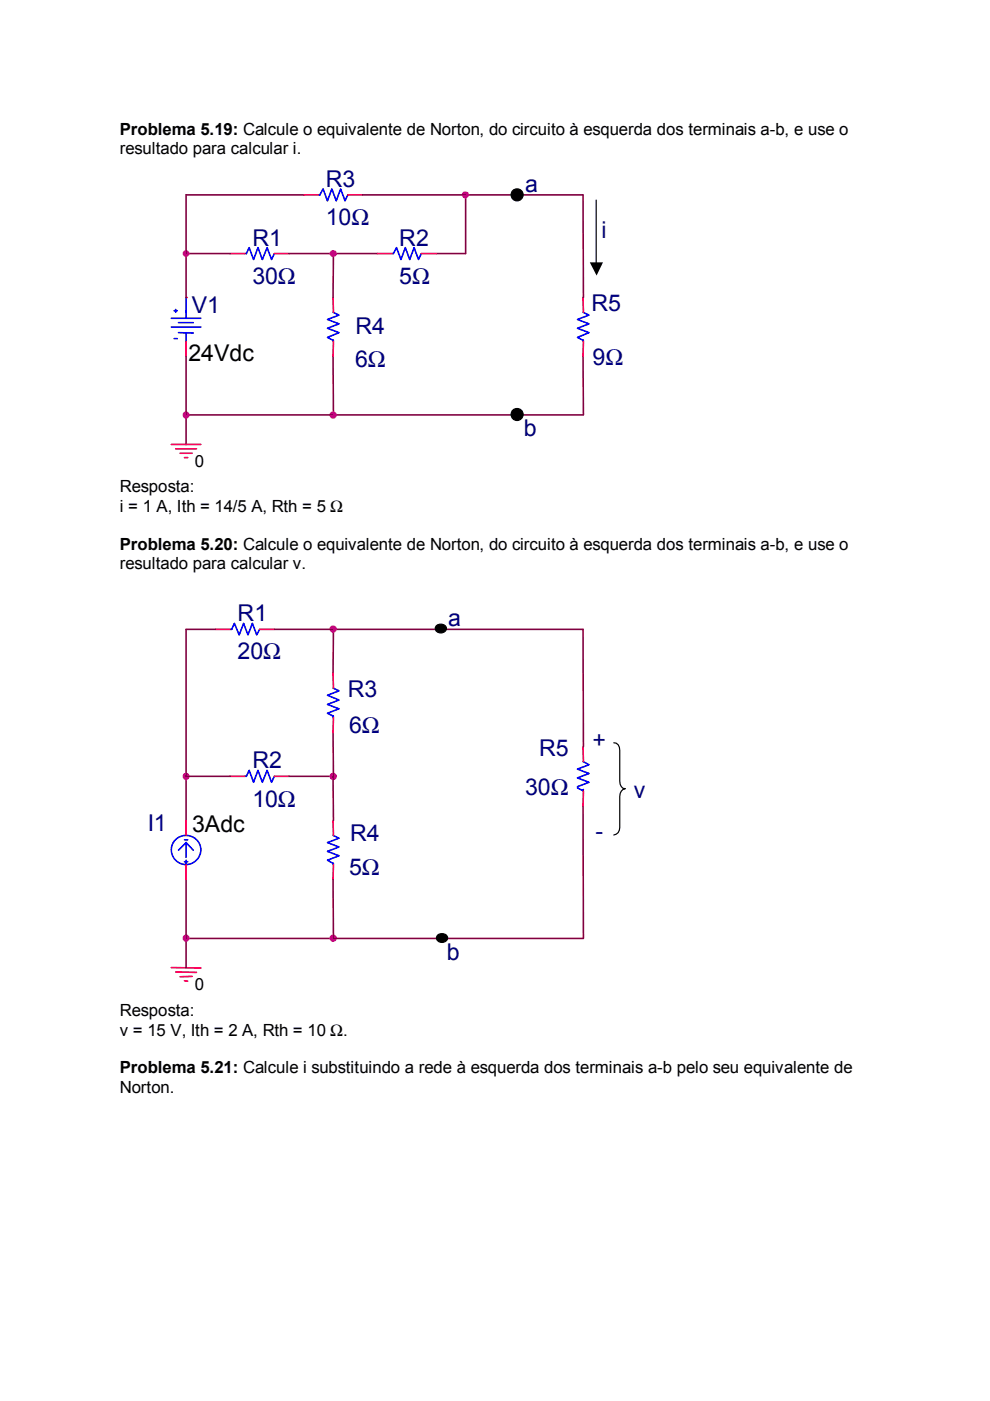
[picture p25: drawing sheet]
<svg xmlns="http://www.w3.org/2000/svg" width="210mm" height="297mm" viewBox="0 0 210 297" stroke-linecap="round" stroke-linejoin="round" font-family="sans-serif">
<defs><g id="words">
<g font-size="4.9" fill="#000080">
<text x="69.1" y="39.7">R3</text>
<text x="111.3" y="40.6">a</text>
<text x="69.1" y="47.7">10Ω</text>
<text x="53.5" y="52.2">R1</text>
<text x="84.7" y="52.2">R2</text>
<text x="127.5" y="50.4">i</text>
<text x="53.5" y="60.2">30Ω</text>
<text x="84.7" y="60.2">5Ω</text>
<text x="40.6" y="66.3">V1</text>
<text x="75.4" y="70.8">R4</text>
<text x="125.4" y="66">R5</text>
<text x="75.3" y="77.9">6Ω</text>
<text x="125.6" y="77.4">9Ω</text>
<text x="111.1" y="92.5">b</text>
<text x="50.4" y="131.7">R1</text>
<text x="95" y="132.8">a</text>
<text x="50.4" y="139.8">20Ω</text>
<text x="73.7" y="147.8">R3</text>
<text x="74" y="155.4">6Ω</text>
<text x="114.3" y="160.3">R5</text>
<text x="125.6" y="158.7">+</text>
<text x="53.5" y="162.9">R2</text>
<text x="53.5" y="171">10Ω</text>
<text x="111.3" y="168.5">30Ω</text>
<text x="134.4" y="169.2">v</text>
<text x="31.3" y="176.3">I1</text>
<text x="74.3" y="178.2">R4</text>
<text x="126.2" y="178">-</text>
<text x="74" y="185.6">5Ω</text>
<text x="94.7" y="203.6">b</text>
</g>
<g font-size="4.9">
<text x="40" y="76.5">24Vdc</text>
<text x="40.7" y="176.4">3Adc</text>
</g>
<g font-size="3.6">
<text x="25.4" y="28.5">Problema 5.19: Calcule o equivalente de Norton, do circuito ‡ esquerda dos terminais a-b, e use o</text>
<text x="25.4" y="32.7">resultado para calcular i.</text>
<text x="41.3" y="99">0</text>
<text x="25.4" y="104.2">Resposta:</text>
<text x="25.4" y="108.6">i = 1 A, Ith = 14/5 A, Rth = 5 Ω</text>
<text x="25.4" y="116.6">Problema 5.20: Calcule o equivalente de Norton, do circuito ‡ esquerda dos terminais a-b, e use o</text>
<text x="25.4" y="120.7">resultado para calcular v.</text>
<text x="41.3" y="210">0</text>
<text x="25.4" y="215.3">Resposta:</text>
<text x="25.4" y="219.6">v = 15 V, Ith = 2 A, Rth = 10 Ω.</text>
<text x="25.4" y="227.6">Problema 5.21: Calcule i substituindo a rede ‡ esquerda dos terminais a-b pelo seu equivalente de</text>
<text x="25.4" y="231.7">Norton.</text>
</g>
</g></defs>
<g fill="none" stroke="#800040" stroke-width=".34">
<path d="M39.5 53.8h9.3M61.3 53.8h18.7M64.4 41.3h-24.9v21.8M70.7 53.8l-.1 9.3M76.9 41.3h46.7l.1 21.8M98.7 41.3v12.5h-6.2M39.5 75.5v18.7M70.6 75.5l.1 12.5M123.6 75.5l.1 12.5M39.5 88h84.1M45.7 133.4h-6.2v40.6M58.2 133.4h65.4l.1 24.9"/>
<path d="M70.7 133.4l-.1 9.3M70.6 155.3l.1 9.3M39.5 164.6h9.3M61.3 164.6h9.3l.1 9.4M123.6 170.9l.1 28.1M39.5 186.4v18.7M39.5 199h84.1M70.6 186.4l.1 12.6"/>
</g>
<g fill="none" stroke="#00f" stroke-width=".34">
<path d="M51.9 53.8h.3l.6-1.3 1 2.5 .9-2.5 .9 2.5 1-2.5 1 2.5 .6-1.2M67.5 41.3h.3l.7-1.3 .9 2.6 1-2.6 .9 2.6 .9-2.6 1 2.6 .5-1.3M83.1 53.8h.3l.7-1.3 .9 2.5 .9-2.5 1 2.5 .9-2.5 .9 2.5 .6-1.2M36.3 69.3h6.3M36.3 67.5h6.3M36.9 65.9h.7M36.9 71.8h.7M37.3 65.6v.6M37.8 68.4h3.2M37.8 70.5l3.2 .1M39.5 63.1v4.4M39.5 70.5v1.9"/>
<path d="M70.6 66.2l1.3 .6-2.5 .9 2.5 1-2.5 .9 2.5 .9-2.5 1 1.2 .6M70.7 72.1l-.1 .3M123.6 66.2l1.3 .6-2.5 .9 2.5 1-2.5 .9 2.5 .9-2.5 1 1.2 .6M123.7 72.1l-.1 .3M48.8 133.4h.3l.6-1.2 1 2.4 .9-2.4 1 2.4 .9-2.4 .9 2.4 .6-1.2M70.6 145.9l1.3 .6-2.5 .9 2.5 1-2.5 1 2.5 .9-2.5 .9 1.2 .6M70.7 151.8l-.1 .3M39.1 178.1h.7M39.5 178.6v3.2M39.5 178.6l-1.7 1.7M39.5 178.6l1.5 1.7M51.9 164.6h.3l.6-1.3 1 2.6 .9-2.6 .9 2.6 1-2.6 1 2.6 .6-1.3"/>
<path d="M70.6 177.1l1.3 .6-2.5 .9 2.5 1-2.5 .9 2.5 .9-2.5 1 1.2 .6M122.4 167l1.2 .6M123.6 161.5l1.3 .6-2.5 1 2.5 .9-2.5 .9 2.5 1-2.5 .9M123.7 167.4l-.1 .3M39.1 182.7h.7M39.5 182.4v.6M70.7 183l-.1 .3"/>
<circle cx="39.5" cy="180.2" r="3.1"/>
</g>
<g fill="none" stroke="#f00" stroke-width=".34">
<path d="M48.8 53.8h3.1M58.2 53.8h3.1M64.4 41.3h3.1M73.7 41.3h3.2M80 53.8h3.1M89.3 53.8h3.2M39.5 63.1h.1M39.5 72.4v3.1M70.6 63.1l.1 3.1M70.7 72.4l-.1 3.1M123.6 63.1l.1 3.1M123.7 72.4l-.1 3.1"/>
<path d="M36.3 94.2h6.3M37.3 95.2h4.4M38.2 96.1h2.5M39.1 97h.7M45.7 133.4h3.1M55 133.4h3.2M70.6 142.7l.1 3.2M70.7 152.1l-.1 3.2M123.6 158.3l.1 3.2M39.5 174v3.1M48.8 164.6h3.1M58.2 164.6h3.1"/>
<path d="M70.6 174l.1 3.1M123.7 167.7l-.1 3.2M39.5 183.3v3.1M70.7 183.3l-.1 3.1M36.3 205.1l6.3 .1M37.3 206.1l4.4 .1M39.1 207.9l.7 .1M40.7 207l-2.5 .1"/>
</g>
<g fill="#f0f" stroke="#f0f" stroke-width=".34">
<circle cx="39.5" cy="53.8" r=".59"/>
<circle cx="70.7" cy="88" r=".64"/>
<circle cx="39.4" cy="88" r=".61"/>
<circle cx="70.7" cy="53.8" r=".62"/>
<circle cx="98.7" cy="41.3" r=".62"/>
<circle cx="70.7" cy="133.4" r=".64"/>
<circle cx="70.7" cy="164.6" r=".64"/>
<circle cx="39.4" cy="198.9" r=".61"/>
<circle cx="70.7" cy="198.9" r=".64"/>
<circle cx="39.4" cy="164.6" r=".61"/>
</g>
<path d="M126.4 42.4v13.4M130.1 157.5a1.35 1.35 0 0 1 1.3 1.6v6.5a1.36 1.36 0 0 0 1.2 1.6 1.51 1.51 0 0 0-1.2 1.7v6.5a1.47 1.47 0 0 1-1.3 1.6" fill="none" stroke="#000" stroke-width=".25"/>
<path d="M125.1 55.6h2.7l-1.3 2.8z" fill="#000"/>
<g fill="#000" stroke="#000" stroke-width=".25">
<path d="M92.5 132.7a1.28 1.28 0 0 1 2.2 .6 1.22 1.22 0 0 1-1.2 .9 1.22 1.22 0 0 1-1.2-.9z" fill-rule="evenodd"/>
<path d="M92.8 198.3a1.28 1.28 0 0 1 2.1 .6 1.22 1.22 0 0 1-1.2 .9 1.22 1.22 0 0 1-1.2-.9z" fill-rule="evenodd"/>
<circle cx="109.6" cy="41.3" r="1.28"/>
<circle cx="109.6" cy="87.9" r="1.28"/>
</g>
<use href="#words"/>
</svg>
